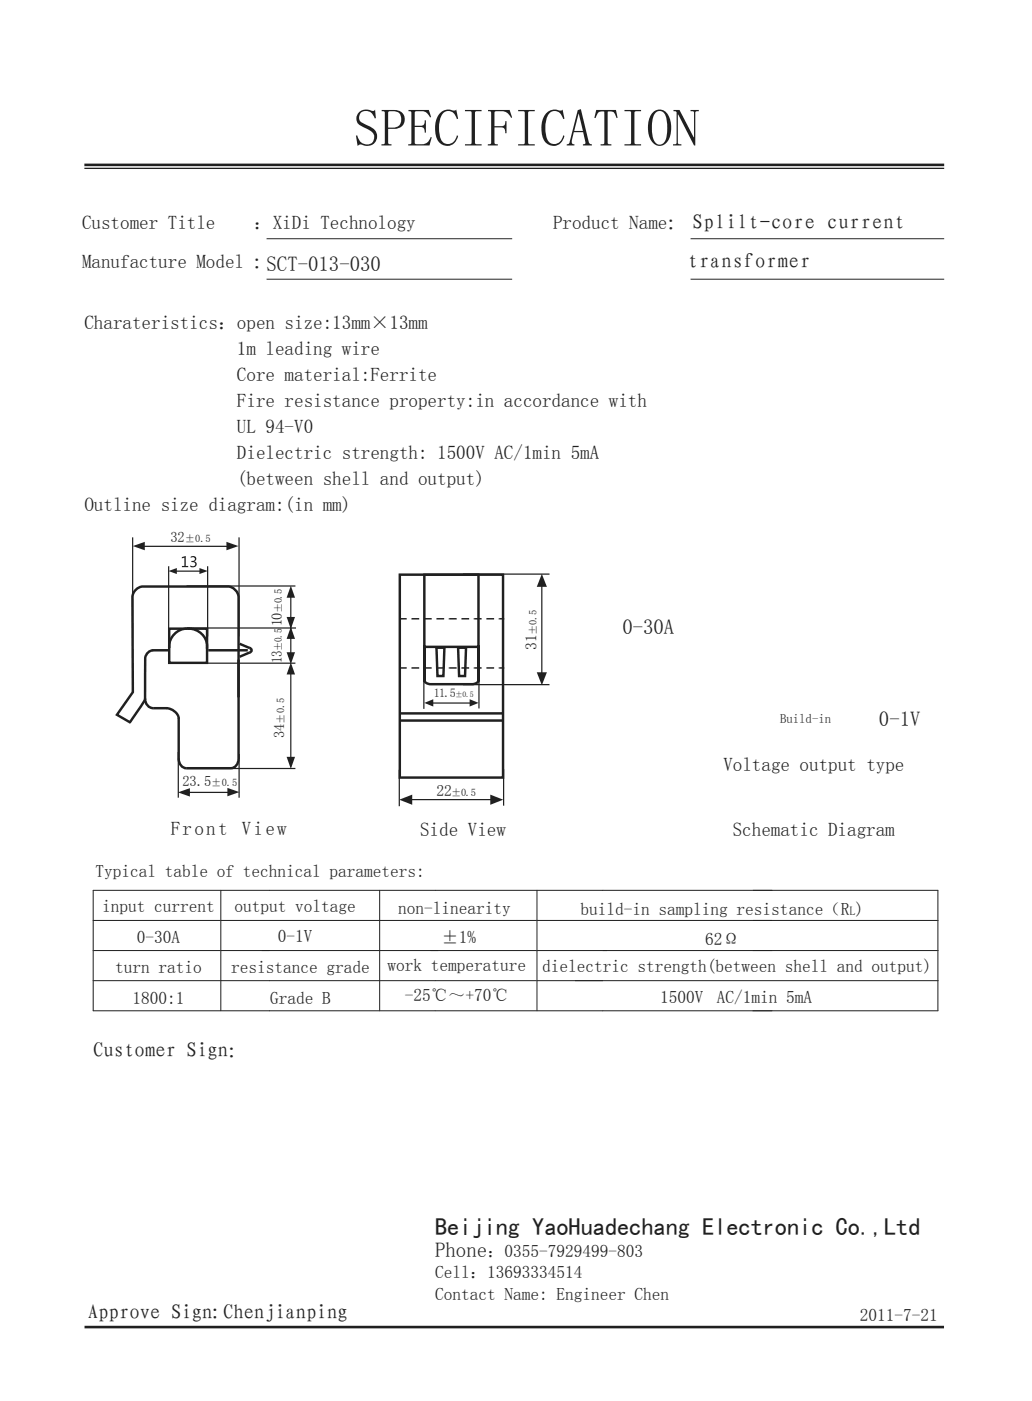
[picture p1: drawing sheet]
<svg xmlns="http://www.w3.org/2000/svg" width="210mm" height="285mm" viewBox="0 0 210 285" stroke-linecap="round" stroke-linejoin="round" font-family="sans-serif">
<defs><g id="words">
<text font-size="10.8" fill="#231f20" x="72" y="29.8">SPECIFICATION</text>
<text font-size="4.9" fill="#231f20" x="88.5" y="251.2">Beijing YaoHuadechang Electronic Co.,Ltd</text>
<g font-size="4.2" fill="#231f20">
<text x="140" y="54.5">transformer</text>
<text x="126.6" y="128.9">0-30A</text>
<text x="178.9" y="147.7">0-1V</text>
<text x="18.9" y="215.1">Customer Sign：</text>
<text x="88.5" y="255.6">Phone</text>
<text x="17.9" y="268.2">Approve Sign:Chenjianping</text>
</g>
<g font-size="3.9" fill="#231f20">
<text x="16.7" y="46.6">Customer Title</text>
<text x="51.6" y="46.6">：XiDi Technology</text>
<text x="112.5" y="46.6">Product Name： Splilt-core current</text>
<text x="16.7" y="54.5">Manufacture Model ：SCT-013-030</text>
<text x="17.2" y="67">Charateristics：open size:13mm×13mm</text>
<text x="48.2" y="72.3">1m leading wire</text>
<text x="48.2" y="77.6">Core material:Ferrite</text>
<text x="48.2" y="82.8">Fire resistance property:in accordance with</text>
<text x="48.2" y="88.1">UL 94-V0</text>
<text x="48.2" y="93.4">Dielectric strength: 1500V AC/1min 5mA</text>
<text x="48.2" y="98.7">(between shell and output)</text>
<text x="17.2" y="104">Outline size diagram:(in mm)</text>
<text x="147.2" y="156.9">Voltage output type</text>
<text x="34.7" y="170">Front</text>
<text x="49.2" y="170">View</text>
<text x="85.5" y="170.2">Side View</text>
<text x="149.1" y="170.1">Schematic Diagram</text>
</g>
<g font-size="3.5" fill="#231f20">
<text x="19.4" y="178.4">Typical table of technical parameters:</text>
<text x="20.8" y="185.4">input current</text>
<text x="47.7" y="185.5">output voltage</text>
<text x="81" y="185.9">non-linearity</text>
<text x="27.8" y="191.8">0-30A</text>
<text x="56.6" y="191.7">0-1V</text>
<text x="89.8" y="191.9">±1%</text>
<text x="118.2" y="186">build-in sampling resistance（R )</text>
<text x="23.4" y="198">turn ratio</text>
<text x="78.9" y="197.6">work temperature</text>
<text x="110.3" y="197.8">dielectric strength(between shell and output)</text>
<text x="143.5" y="192.2">62Ω</text>
<text x="47" y="198">resistance grade</text>
<text x="82.4" y="203.6">-25℃～+70℃</text>
<text x="134.4" y="204">1500V</text>
<text x="145.9" y="204">AC/1min 5mA</text>
<text x="27" y="204.1">1800:1</text>
<text x="55" y="204.2">Grade B</text>
<text x="99.1" y="255.6">：0355-7929499-803</text>
<text x="88.5" y="260">Cell：13693334514</text>
<text x="88.5" y="264.4">Contact Name: Engineer Chen</text>
<text x="175" y="268.7">2011-7-21</text>
</g>
<g font-size="3.2" fill="#231f20">
<text x="109.2" y="132.1" transform="rotate(-90 109.2 132.1)">31</text>
<text x="88.8" y="161.9">22</text>
</g>
<g font-size="2.9" fill="#231f20">
<text x="34.7" y="110.3">32</text>
<text x="57.3" y="127.4" transform="rotate(-90 57.3 127.4)">10</text>
<text x="57.3" y="134.8" transform="rotate(-90 57.3 134.8)">13</text>
<text x="57.8" y="150.1" transform="rotate(-90 57.8 150.1)">34</text>
<text x="37.1" y="159.8">23.5</text>
</g>
<text font-size="2.6" fill="#231f20" x="158.8" y="147.1">Build-in</text>
<g font-size="2.5" fill="#231f20">
<text x="88.3" y="141.8">11.5</text>
<text x="172.8" y="186">L</text>
</g>
<g font-size="2.1" fill="#231f20">
<text x="37.6" y="110.3">±0.5</text>
<text x="57.3" y="124.7" transform="rotate(-90 57.3 124.7)">±0.5</text>
<text x="109.2" y="129.1" transform="rotate(-90 109.2 129.1)">±0.5</text>
<text x="57.3" y="132.4" transform="rotate(-90 57.3 132.4)">±0.5</text>
<text x="57.8" y="147.2" transform="rotate(-90 57.8 147.2)">±0.5</text>
<text x="43" y="159.8">±0.5</text>
<text x="91.8" y="161.9">±0.5</text>
</g>
<text font-size="1.6" fill="#231f20" x="92.6" y="141.8">±0.5</text>
</g></defs>
<path d="M19 181.1h171.9v24.5h-171.9zM19 187.2h171.9M19 193.4h171.9M19 199.5h171.9M44.9 181.1v24.5M77.3 181.1v24.5M109.3 181.1v24.5" fill="none" stroke="#231f20" stroke-width=".2"/>
<path d="M19 187.2v-6.1h171.9v6.1M19 193.4v6.1M44.9 181.1v24.5M77.3 181.1v24.5M109.3 181.1v24.5M190.9 193.4v6.1" fill="none" stroke="#caeaf5" stroke-width=".2"/>
<path d="M19 187.2v6.2M19 199.5v6.1M190.9 187.2v6.2M190.9 199.5v6.1" fill="none" stroke="#f5cfaa" stroke-width=".2"/>
<path d="M17.2 33.5h174.9M17.2 270h174.9" fill="none" stroke="#231f20" stroke-width=".53"/>
<path d="M17.2 34.2h174.9" fill="none" stroke="#231f20" stroke-width=".26"/>
<path d="M81.4 116.9h21v41.3h-21zM86.4 138.6v-21.7h11v21.7M86.4 131.6h11v6.9a1.3 1.3 0 0 1-1.3 .7h-6.5a3.3 3.3 0 0 1-3.1-.5zM88.8 131.7h1.6l-.2 5.8h-1.2zM93.2 131.7h1.6l-.2 5.8h-1.2zM81.4 145.1h21M81.4 146.6h21" fill="none" stroke="#231f20" stroke-width=".5"/>
<path d="M81.3 125.9h21.3M81.3 135.9h21.3" fill="none" stroke="#231f20" stroke-width=".3" stroke-dasharray="1.5 .9 0 0 0 0" stroke-linecap="butt"/>
<path d="M86.3 138.5v5.7M97.5 138.4v5.7" fill="none" stroke="#231f20" stroke-width=".25"/>
<path d="M86.8 143h10.1z" fill="#f58220" stroke="#231f20" stroke-width=".25"/>
<g fill="#231f20">
<path d="M86.3 143l1.9-.8v1.5z"/>
<path d="M95.6 142.2l1.8 .8-1.8 .7z"/>
</g>
<path d="M81.2 156.6v7.4M102.5 156.5v7.4" fill="none" stroke="#231f20" stroke-width=".25"/>
<g fill="#f58220" stroke="#231f20" stroke-width=".25">
<path d="M82.7 162.7h18.6z"/>
<path d="M110.3 117.7v20.7z"/>
</g>
<path d="M94.2 116.8h17.6M94.2 139.3h17.6" fill="none" stroke="#231f20" stroke-width=".25"/>
<g fill="#231f20">
<path d="M81.2 162.7l2.7-1.1v2.1z"/>
<path d="M99.8 161.6l2.6 1.1-2.6 1z"/>
<path d="M109.2 136.8h2.1l-1 2.6z"/>
<path d="M110.3 116.8l1 2.6h-2.1z"/>
</g>
<g fill="none" stroke="#231f20" stroke-width=".5">
<path d="M31 132.3h3.3M31.2 132.3a1.92 1.92 0 0 0-1.7 2.4v6.8a2.74 2.74 0 0 1-.9 2.2l-2.2 3.3M34.4 127.9h7.7v6.9h-7.7zM34.4 131.8a3.9 3.9 0 0 1 4-3.9 3.9 3.9 0 0 1 3.7 4.1M42.4 132.3h8M48.5 134.2v20.2a1.77 1.77 0 0 1-1.5 1.9h-9.1M48.7 131l2.1 .8M50.7 131.8a.46 .46 0 0 1 .5 .5 .46 .46 0 0 1-.5 .4M50.8 132.7l-2.1 .9M29.5 142.1a1.83 1.83 0 0 0 1.7 2M31.2 144.1h2.8M33.9 144.1a2.63 2.63 0 0 1 2.5 2.1"/>
<path d="M36.4 146v8.5M36.4 154.4a1.77 1.77 0 0 0 1.5 1.9M48.5 141.9v-20.4a2.34 2.34 0 0 0-2-2.2h-17.5a2.33 2.33 0 0 0-2.1 2.2l.1 19.3-3.2 4.6 2.8 1.6"/>
</g>
<path d="M38 134.9h22.1M59.2 135.7v20.2M36.3 153v9.3M38 156.3h22.1M48.7 153.4v8.9M38.1 161.2h9.9" fill="none" stroke="#231f20" stroke-width=".25"/>
<g fill="#231f20">
<path d="M58.3 154h1.7l-.8 2.4z"/>
<path d="M59.2 134.8l.8 2.4h-1.7z"/>
<path d="M46.3 160.3l2.4 .8-2.4 .9z"/>
<path d="M36.2 161.2l2.4-.9v1.7z"/>
</g>
<path d="M27 109.3v20.1M34.3 115.2v14.2M35.2 116.2h6.4M42.3 115.2v14.2M48.6 109.3v20.1" fill="none" stroke="#231f20" stroke-width=".25"/>
<path d="M38.8 113.2a.62 .62 0 0 1 1 .1 .62 .62 0 0 1-.3 .9 .64 .64 0 0 1 .5 .9 .64 .64 0 0 1-1 .3l-.3-.1v-.3a.49 .49 0 0 0 .8 .1 .49 .49 0 0 0 0-.7l-.6-.1v-.2a.53 .53 0 0 0 .8-.4l-.2-.3-.7 .1zM37 113.3l.8-.2v2h.5v.3h-1.3v-.3h.5v-1.7l-.5 .2z" fill="#231f20"/>
<path d="M27.8 111.1h20.1" fill="none" stroke="#231f20" stroke-width=".25"/>
<g fill="#231f20">
<path d="M46.1 110.2l2.4 .9-2.4 .8z"/>
<path d="M27 111.1l2.5-.9v1.7z"/>
<path d="M34.3 116.2l1.7-.6v1.2z"/>
<path d="M40.6 115.6l1.7 .6-1.7 .6z"/>
</g>
<path d="M38 119.2h22.1M59.2 119.9v14.4M38.1 127.8h22.1" fill="none" stroke="#231f20" stroke-width=".25"/>
<g fill="#231f20">
<path d="M59.2 119.1l.8 2.5h-1.7z"/>
<path d="M58.3 125.5h1.7l-.8 2.4z"/>
<path d="M58.3 132.7h1.7l-.8 2.4z"/>
<path d="M59.2 127.5l.8 2.5h-1.7z"/>
</g>
<g fill="#fff">
<path d="M157.3 129.3h2.9v3.2h-2.9z"/>
<path d="M157.5 150.3h3.3v3.2h-3.3z"/>
<path d="M158.1 144.8h7.5v3.5h-7.5z"/>
</g>
<g fill="#231f20" stroke="#231f20" stroke-width=".2">
<path d="M54.2 48.6h50z"/>
<path d="M54.2 56.8h50z"/>
<path d="M140.5 48.6h51.6z"/>
<path d="M140.5 56.8h51.6z"/>
</g>
<use href="#words"/>
</svg>
